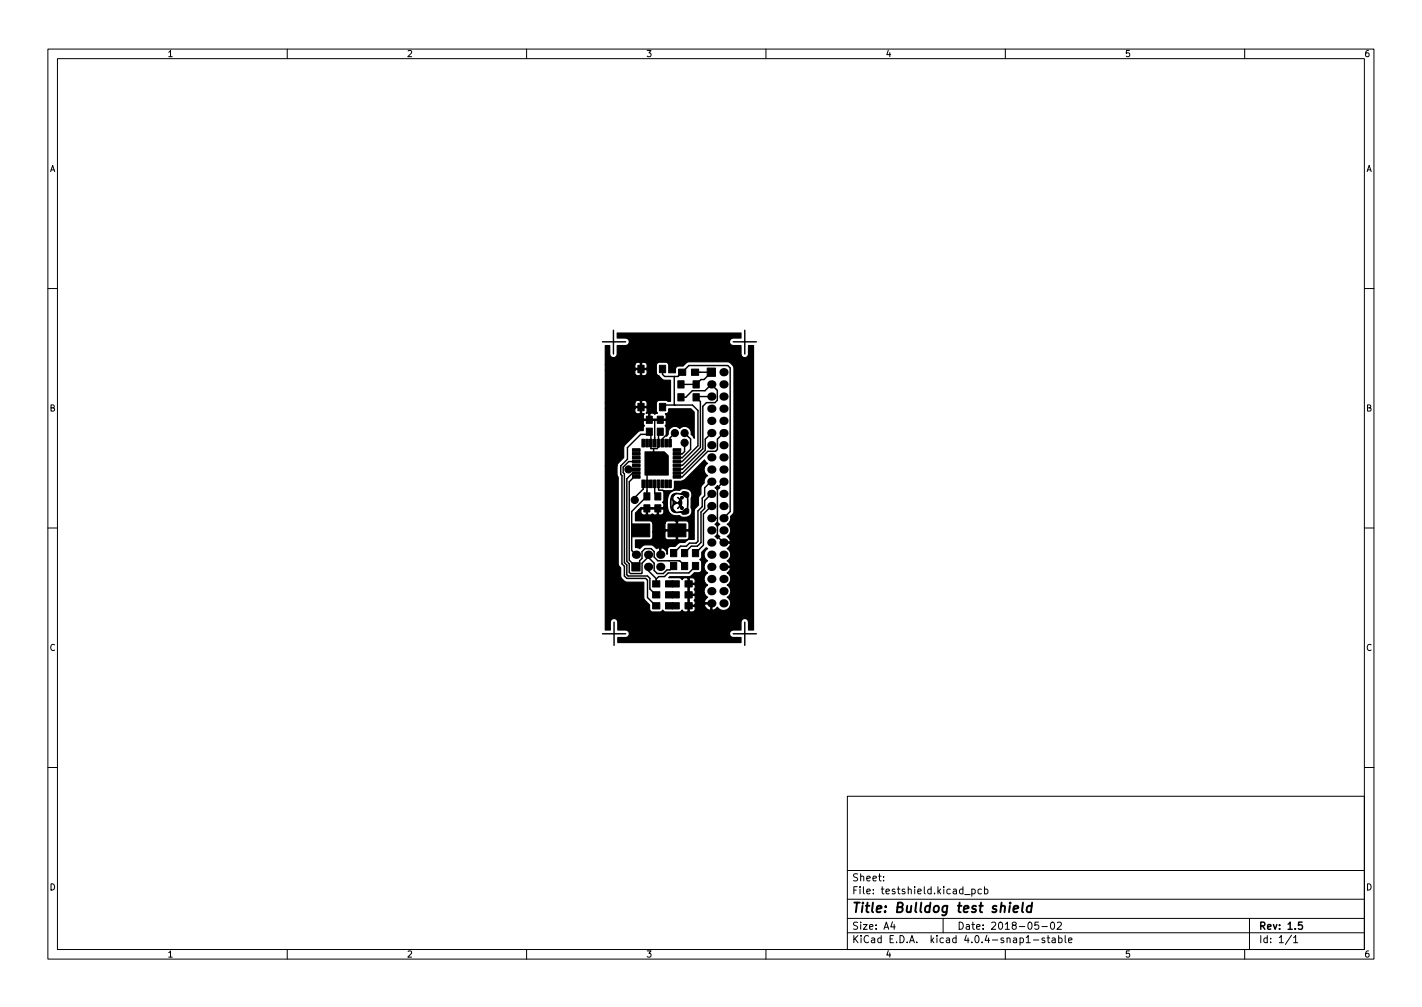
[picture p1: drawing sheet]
<svg xmlns="http://www.w3.org/2000/svg" width="297mm" height="210mm" viewBox="0 0 297 210" stroke-linecap="round" stroke-linejoin="round" font-family="sans-serif">
<defs><g id="words">
<text font-size="2.8" x="178" y="190.6">Title: Bulldog test shield</text>
<g font-size="2.1">
<text x="178" y="184">Sheet:</text>
<text x="178" y="186.7">File: testshield.kicad_pcb</text>
<text x="178" y="196.9">KiCad E.D.A. kicad 4.0.4-snap1-stable</text>
<text x="178" y="194.1">Size: A4</text>
<text x="200" y="194.1">Date: 2018-05-02</text>
<text x="263" y="194.1">Rev: 1.5</text>
<text x="263" y="196.9">Id: 1/1</text>
</g>
<g font-size="1.8">
<text x="35" y="11.9">1</text>
<text x="85" y="11.9">2</text>
<text x="135" y="11.9">3</text>
<text x="185" y="11.9">4</text>
<text x="235" y="11.9">5</text>
<text x="285" y="11.9">6</text>
<text x="10.3" y="35.9">A</text>
<text x="285.3" y="35.9">A</text>
<text x="10.3" y="85.9">B</text>
<text x="285.3" y="85.9">B</text>
<text x="10.3" y="135.9">C</text>
<text x="285.3" y="135.9">C</text>
<text x="10.3" y="185.9">D</text>
<text x="285.3" y="185.9">D</text>
<text x="35" y="199.9">1</text>
<text x="85" y="199.9">2</text>
<text x="135" y="199.9">3</text>
<text x="185" y="199.9">4</text>
<text x="235" y="199.9">5</text>
<text x="285" y="199.9">6</text>
</g>
</g></defs>
<g fill="none" stroke="#000" stroke-width=".21">
<path d="M10 10.2h277v190.1h-277zM12 12.2h273v186.1h-273zM60 10.2v2M110 10.2v2M160 10.2v2M210 10.2v2M260 10.2v2M10 60.2h2M285 60.2h2M10 110.2h2M285 110.2h2M10 160.2h2"/>
<path d="M177 166.3h108v32h-108zM285 160.2h2M60 198.3v2M110 198.3v2M160 198.3v2M177 194.8h108M177 191.8h108M177 187.8h108M177 181.8h108M184.6 183.8v.1M184.6 183v.1M186.4 192.5l-.3 1h.9"/>
<path d="M186.8 193v1M197 191.8v3M201.5 186.8h1.1M203 185.7l.4-.1 .3 .3-.1 .7h-.6M203 185.6v1.5M205 185.7l-.4-.1-.3 .3 .1 .7h.6M205.6 185.7l.5-.1 .3 .3-.2 .7h-.6M205.6 185.1v1.5M210 198.3v2M214.4 196.8h.8M215.9 196.3h1.1M216.9 192.5h-.7l-.1 .7 .3-.1 .5 .1 .1 .2-.1 .5-.2 .1-.6-.1"/>
<path d="M217.6 193.5h1.2M218.2 195.9l-.3-.1-.3 .2 .1 .3 .5 .1v.4h-.6M218.7 195.8h.6M218.9 195.3v1.3l.4 .2M219.6 192.6l.2-.1a.8 .8 0 0 1 .5 .8 .8 .8 0 0 1-.5 .7 1 1 0 0 1-.2-1.4zM219.8 195.9h.6v.9M220.4 196.2l-.5 .1-.2 .2 .2 .3h.5M220.9 192.7l.5-.2 .3 .5-.9 1h.9M221.1 195.9l.5-.1 .3 .3-.2 .7h-.6M221.1 195.3v1.5M222.5 195.3v1.3l.2 .2M223.2 196.3l.7-.1v-.3l-.5-.1-.2 .2 .1 .8h.6"/>
<path d="M260 198.3v2M261 191.8v6.5M269.8 195.3l-1.3 1.9M270.2 195.8l.4-.5v1.5M270.2 196.8h.9"/>
</g>
<g fill="none" stroke="#000" stroke-width=".3">
<path d="M125.9 71.4h4.8M128.1 69v4.9M133.9 77v10.2l.5 .4h2.2l.2 .2M138.4 77v1.2l.4 .4h2.8l2.3-2.3h8.1l.5 .5v30l-1.4 1.4M140.8 78.6v5.8l.2 .2M145.2 77.7h3.4l-1.5 1.5h-.7l-1 1.1h-3.2M153.2 71.4h4.8M155.6 69v4.9M132.9 96.4h-1.6l-1.1 1.1v1.2l.2 .2v18.6l.5 .5v2l.3 .3h4.1l.5 .5v2.2l1.3 1.2M132.9 98.8h-.8l-1.2 1.2v17.2l.5 .5v1.8l.3 .3h2.3l.1-.2v-2l1.2-1.1M132.9 99.6h-.4l-1.1 1v16.4l.8 .7v.5M132.9 98h-1.6"/>
<path d="M135.6 90.7h-1.8l-2.7 2.8v2.4l-1.4 1.4v1.8l.2 .2v18.4l.5 .5v2.1l.5 .5h4l.4 .4v3.6l1.8 1.7M135.6 87.6h.1M135.6 90.1v.6M136.5 93.7v3.6l-1.3 1.3-.1 5-3.1 3.2v8.1l.8 .9M136.8 87.8l.1-.2h2.2l.1 .2v3l-.8 .8v.9M136.8 87.8v4.7M137.9 90.1l-.3 .4v2.8l-.4 .4h-1.2v-3h-.4M137.9 87.6h.1M138.4 85h.5l-.4-.4h6.2l1.1 1.1v7.4l-3.3 3.3h-1.1M141 90.4h.1M141 90.4l-1 1v1.1M142.2 83h1l1.4-1.4h2.7l1.3-1.3 1.2 1.2v2.1l-.4 .5h-1.8l-.8 .7v8.9l-4.2 4.3h-1.2"/>
<path d="M143 92.5v1.8l-.5 .5h-1.1M143 90.4l1.3 1.3v2.1l-1.8 1.8h-1.1M148.6 90.4l-1.3 1.3v2.3l-4.7 4.8h-1.2M148.6 82.8h-3.1l-.1 .1 .9 .9v9.6l-3.7 3.8h-1.2M150.6 95.5h.5M151.1 90.4l-1.2 1.3v2.1l-.4 .4h-1.6l-5.4 5.4h-1.1M132 110.7h2M134.4 101v1.1l-1.8 1.8v.5M135.1 106.1h3.5l2.8 2.8v4.4l-.2 .1h-3.3v2.4M135.2 102.5h-.1M135.4 115.8v.5l1.3 1.3v1.5l.6 .7h1.3l.7-.8h.7l.7-.8M135.4 118.4v.7l1.7 1.7v1.1"/>
<path d="M136.8 101v2l.6 .6M137.6 101v1.2l.8 .2 .5 .5v2.7l-.5 .5M139.8 117.1h.1M141.9 117.1h.1M143 115.4v.1M143 118.2l-1-1.1h-4.6l-.7-.8v-1.1l-.7-.7h-1.3l-.6 .7v1.4l-.5 .5v.5l-.8 .8M145.3 118.2l-1.4 1.4h-4.3l-.8 .8h-1.2l-.5 .5M148.6 100.6l-1.4 1.2v1.7l-.5 .5v1.8l-.9 .9v6.3l-.4 .4h-1.4l-.6 .6h-1.2l-1.5 1.5M148.6 103.1l-1.4 1.4v1.7l-.8 .7v6.4l-.7 .7h-1.3l-1.4 1.4M148.6 108.2h1.3M148.6 105.7l-1.7 1.6v6.5l-1.6 1.7M151.1 100.6l-1.2 1.2v10.2l1.2 1.3"/>
<path d="M125.9 132.3h4.8M128.3 129.9v4.8M139.8 126.5h1.3M139.8 121.9h1.3M139.8 124.2h1.3M143.8 126l.6 .5h2.5l.5-.5h1.2M143.8 121.9v4.6M153.2 132.3h4.8M155.6 129.9v4.8M272 192.5h-.7l-.1 .7 .2-.1 .5 .1 .2 .2-.1 .5-.2 .1-.6-.1"/>
</g>
<path d="M211.7 189.8l1-.2-.1-.4h-.7l-.2 1 .2 .3 .6-.1M213.7 188.5l-.2 1.7 .2 .3M215.5 189.2a.66 .66 0 0 0-1 .3l-.1 .6 .2 .3h.8M215.6 188.5l-.3 2" fill="none" stroke="#000" stroke-width=".4"/>
<g fill="#000" stroke="#000" stroke-width=".21">
<path d="M133.2 76.3h1.3v1.5h-1.3zM137.7 76.3h1.3v1.5h-1.3zM141.6 79.5h1.3v1.5h-1.3zM141.7 77.1h1.5v1.3h-1.5zM144.8 79.5h1.3v1.5h-1.3zM144.4 77.1h1.5v1.3h-1.5zM147.7 76.9h1.8v1.7h-1.8zM132.1 93.7h1.6v.5h-1.6zM132.1 94.5h1.6v.5h-1.6zM132.1 95.3h1.6v.5h-1.6zM132.1 96.1h1.6v.5h-1.6zM132.1 96.9h1.6v.5h-1.6z"/>
<path d="M132.1 97.7h1.6v.5h-1.6zM132.1 98.5h1.6v.5h-1.6zM132.1 99.3h1.6v.5h-1.6zM133.2 84.2h1.3v1.6h-1.3zM134.1 91.7h.5v1.6h-.5zM134.9 91.7h.5v1.6h-.5zM135 86.9h1.3v1.5h-1.3zM135 89.4h1.3v1.5h-1.3zM135.7 91.7h.5v1.6h-.5zM136.5 91.7h.5v1.6h-.5zM137.3 91.7h.5v1.6h-.5zM137.3 86.9h1.2v1.5h-1.2z"/>
<path d="M137.3 89.4h1.2v1.5h-1.2zM137.7 84.2h1.3v1.6h-1.3zM138.1 91.7h.5v1.6h-.5zM138.9 91.7h.5v1.6h-.5zM139.7 91.7h.5v1.6h-.5zM140.6 99.3h1.6v.5h-1.6zM140.6 98.5h1.6v.5h-1.6zM140.6 97.7h1.6v.5h-1.6zM140.6 96.9h1.6v.5h-1.6zM140.6 96.1h1.6v.5h-1.6zM140.6 95.3h1.6v.5h-1.6zM140.6 94.5h1.6v.5h-1.6z"/>
<path d="M140.6 93.7h1.6v.5h-1.6zM141.6 82.2h1.3v1.5h-1.3zM144.8 82.2h1.3v1.5h-1.3zM132 109.4h3.7v2.7h-3.7zM132 117.5h1.7v1.7h-1.7zM134.1 100.2h.5v1.6h-.5zM134.9 100.2h.5v1.6h-.5zM135.7 100.2h.5v1.6h-.5zM134.5 105.4h1.3v1.5h-1.3zM134.5 102.9h1.3v1.5h-1.3zM136.5 100.2h.5v1.6h-.5zM137.3 100.2h.5v1.6h-.5z"/>
<path d="M136.8 105.4h1.2v1.5h-1.2zM136.8 102.9h1.2v1.5h-1.2zM138.1 100.2h.5v1.6h-.5zM138.9 100.2h.5v1.6h-.5zM139.5 109.4h3.8v2.7h-3.8zM139.7 100.2h.5v1.6h-.5zM140.1 117.4h1.3v1.5h-1.3zM140.1 114.7h1.3v1.5h-1.3zM142.4 114.7h1.3v1.5h-1.3zM142.4 117.4h1.3v1.5h-1.3zM142.1 104.2a1.22 1.22 0 0 1 0 1.6 2.05 2.05 0 0 0 0-1.6zM142.3 103.7h.2l-.1 .1 .1 .1 .1-.1-.1-.1a.3 .3 0 0 1 .2 .4 .3 .3 0 0 1-.5 0 .3 .3 0 0 1 .1-.4z"/>
<path d="M142.2 105.9l.3-.1-.1 .2 .2 .1 .1-.1-.2-.2a.3 .3 0 0 1 .2 .4 .3 .3 0 0 1-.4 .2 .3 .3 0 0 1-.1-.5zM140.4 103.3l.2-.1a.44 .44 0 0 1 .7-.1l-.3 .1v.1a1.06 1.06 0 0 0-.3 1.4v.6l.5-.3-.5-.3v-.2a.74 .74 0 0 0 1.3 .1l-.5-.8a1.32 1.32 0 0 1 0 2.4l.5-.7a.63 .63 0 0 0-.6-.4 .63 .63 0 0 0-.6 .3l-.2 .7 .4 .6-.1 .1a1.32 1.32 0 0 1-.3-1.7 1.74 1.74 0 0 1 .3-1.9 2.36 2.36 0 0 0-.7 2.1 1.29 1.29 0 0 0 .4 1.4 1.29 1.29 0 0 0 1.4 .1h.6l.5-.5 .4-.1 .1-2.3-.4-.1a2.06 2.06 0 0 0-1.5-.7h-.4v-.1h1.2a.35 .35 0 0 1 .1-.4 .35 .35 0 0 1 .4 0 .71 .71 0 0 1 .8 .4 .71 .71 0 0 1-.1 .8v2.3a.87 .87 0 0 1-.1 1.1 .87 .87 0 0 1-1.1 .1v-.4l-.5 .1a1.44 1.44 0 0 1-1.6-.3 1.44 1.44 0 0 1-.4-1.5l.1-1zM144.6 114.7h1.3v1.5h-1.3zM144.6 117.4h1.3v1.5h-1.3zM136.3 125.8h1.5v1.3h-1.5zM136.3 121.3h1.5v1.3h-1.5zM136.3 123.6h1.5v1.3h-1.5zM139 125.8h1.5v1.3h-1.5zM139 121.3h1.5v1.3h-1.5zM139 123.6h1.5v1.3h-1.5zM140.4 123.6h1.5v1.3h-1.5zM140.4 125.8h1.5v1.3h-1.5z"/>
<path d="M140.4 121.3h1.5v1.3h-1.5zM143.1 123.6h1.5v1.3h-1.5zM143.1 125.8h1.5v1.3h-1.5zM143.1 121.3h1.5v1.3h-1.5z"/>
<circle cx="131.3" cy="98" r=".75"/>
<circle cx="141" cy="90.4" r=".75"/>
<circle cx="143" cy="92.5" r=".75"/>
<circle cx="143" cy="90.4" r=".75"/>
<circle cx="132.6" cy="104.4" r=".75"/>
</g>
<g fill="#000">
<circle cx="151.1" cy="77.7" r=".86"/>
<circle cx="148.6" cy="80.3" r=".86"/>
<circle cx="148.6" cy="82.8" r=".86"/>
<circle cx="148.6" cy="87.9" r=".86"/>
<circle cx="148.6" cy="93" r=".86"/>
<circle cx="148.6" cy="90.4" r=".86"/>
<circle cx="148.6" cy="98" r=".86"/>
<circle cx="148.6" cy="85.3" r=".86"/>
<circle cx="148.6" cy="95.5" r=".86"/>
<circle cx="151.1" cy="80.3" r=".86"/>
<circle cx="151.1" cy="82.8" r=".86"/>
<circle cx="151.1" cy="93" r=".86"/>
<circle cx="151.1" cy="95.5" r=".86"/>
<circle cx="151.1" cy="85.3" r=".86"/>
<circle cx="151.1" cy="87.9" r=".86"/>
<circle cx="151.1" cy="90.4" r=".86"/>
<circle cx="151.1" cy="98" r=".86"/>
<circle cx="132.8" cy="115.8" r=".86"/>
<circle cx="135.4" cy="115.8" r=".86"/>
<circle cx="135.4" cy="118.4" r=".86"/>
<circle cx="137.9" cy="118.4" r=".86"/>
<circle cx="137.9" cy="115.8" r=".86"/>
<circle cx="148.6" cy="100.6" r=".86"/>
<circle cx="148.6" cy="115.8" r=".86"/>
<circle cx="148.6" cy="103.1" r=".86"/>
<circle cx="148.6" cy="105.7" r=".86"/>
<circle cx="148.6" cy="113.3" r=".86"/>
<circle cx="148.6" cy="118.4" r=".86"/>
<circle cx="148.6" cy="110.7" r=".86"/>
<circle cx="148.6" cy="108.2" r=".86"/>
<circle cx="151.1" cy="108.2" r=".86"/>
<circle cx="151.1" cy="100.6" r=".86"/>
<circle cx="151.1" cy="105.7" r=".86"/>
<circle cx="151.1" cy="110.7" r=".86"/>
<circle cx="151.1" cy="103.1" r=".86"/>
<circle cx="151.1" cy="115.8" r=".86"/>
<circle cx="151.1" cy="118.4" r=".86"/>
<circle cx="151.1" cy="113.3" r=".86"/>
<circle cx="148.6" cy="120.9" r=".86"/>
<circle cx="148.6" cy="126" r=".86"/>
<circle cx="148.6" cy="123.4" r=".86"/>
<circle cx="151.1" cy="123.4" r=".86"/>
<circle cx="151.1" cy="120.9" r=".86"/>
<circle cx="151.1" cy="126" r=".86"/>
</g>
<path d="M128.9 69.5h25.9v1.1h-1.9a.79 .79 0 0 0-.5 .9 .79 .79 0 0 0 .8 .7h1.6v1.7a.79 .79 0 0 0 .8 .8 .79 .79 0 0 0 .8-.8v-1.7h1v59.3h-1l-.1-1.9a.79 .79 0 0 0-.9-.5 .79 .79 0 0 0-.6 .8v1.6h-1.6a.79 .79 0 0 0-.8 .8 .79 .79 0 0 0 .8 .8h1.6v1.1h-25.7v-1.1h1.9a.79 .79 0 0 0 .5-.9 .79 .79 0 0 0-.8-.7h-1.6v-1.6a.79 .79 0 0 0-.8-.8 .79 .79 0 0 0-.8 .8v1.6h-1.1v-34.2h2.5v1.8l.2 .5v18.1l.1 .3 .4 .6 .1 2a1.82 1.82 0 0 0 1.2 1h3.6v3.5l1.2 1.2v.8a.65 .65 0 0 0 .6 .7l1.8-.1 .3-.3 .6 .4h2.9l.4-.2 .2-.2 .5 .4h.6l.1-.2v-1h.3v1l.1 .2 .9-.1 .2-.4v-.5l-.1-.2h-1.4v-2.3h.3v2.1l3.1-.1 .6 .9 .5 .2 .3-.1v-1.2h-1.2l-.2 .2h-2l.1-.1v-.5l-.2-.4 .2-.3v-.5l-.1-.2h-1.4v-2.3h.3v2.1h1.1l.1-.2v-.5l-.2-.3 .2-.4v-.5l-.1-.2h-1.4v-1.2h.3v1h1.1l.1-.2v-.5l-.2-.4-.9-.1-.4 .2-.1-.2h-.6l-.5 .4-.1-.2-.5-.2h-2.2l.2-.2h4l.5-.2 .6-.6h.9l.5-.2 .2-.5v-1.5l-.4-.6 .3-.3 .1-1.2 .9-.9 .3 .1-.3 .3a1.47 1.47 0 0 0 .3 2.3 1.45 1.45 0 0 0 0 2.5 1.45 1.45 0 0 0 0 2.6 1.45 1.45 0 0 0 0 2.5l-.5 .5-.2 .4 .2 .3 1.4-.1v1.5l.2 .1 .6-.2 .4-.4 .1 .2a1.51 1.51 0 0 0 2.3-.1 1.51 1.51 0 0 0-.4-2.2 1.45 1.45 0 0 0 0-2.5 1.45 1.45 0 0 0 0-2.6l.5-.5 .2-.4-.1-.2h-1.5v-.3h1.5l.1-.2-.2-.4-.5-.5 .3-.2a1.47 1.47 0 0 0-.3-2.4l.5-.4 .2-.5-.1-.2h-1.5v-.2h1.5l.1-.3-.2-.4-.5-.5 .3-.2a1.47 1.47 0 0 0-.3-2.3 1.37 1.37 0 0 0 .7-1.7l.5-.4 .2-.6v-30a1.69 1.69 0 0 0-1.3-1.3l-8.4 .1-.9 .8h-1l-.4 .2-.2 .5v.7h-1.4v-1.5l-.4-.6-1.6-.1a.65 .65 0 0 0-.6 .7v1.8l.6 .4a1.68 1.68 0 0 0 1.1 .9h1.3v4.4h-.6l-.5-.2h-1.3l-.4 .2-.2 .4v1.6l.2 .5-.5 .2-.4-.2h-.5l-.1 .1v1.1h3.2l.2-.1-.2-1a.75 .75 0 0 0 .7-1h4.6l.7 .6v5.5l-.6-.8a1.39 1.39 0 0 0-.7-1.5 1.39 1.39 0 0 0-1.7 .3 1.39 1.39 0 0 0-1.7-.3 1.39 1.39 0 0 0-.7 1.5l-.4 .4v-1.7l-.3-.5 .3-.4v-.6l-.2-.1h-4.5l-.1 .1v.6l.2 .4a.91 .91 0 0 0-.2 1l-.9 .1-.2 .1-2.8 2.8-.2 .6v2.1l-1.2 1.1-.2 .6h-2.5v-12h6.2l.1 .8 .4 .3h.5l.2-.2v-1.1h.2v1.1l.2 .2h.4l-.2 .4v.6l.1 .1h1v-1.1l-.1-.1h-.4l.2-.4v-.6l-.2-.2h-2.2l-.2 .2h-6.2v-1.2h6.2v.6l.2 .2h1v-1.2h.2v1.2h1l.2-.2-.1-.8-.4-.3h-.5l-.2 .1-.9-.1-.5 .5h-6.2v-6.8h6.2l.1 .9 .4 .3h.5l.2-.2v-1.1h.2v1.1l.2 .2 .7-.1 .3-.5v-.6l-.2-.1h-2.2l-.2 .1h-6.2v-1.2h6.2v.7l.2 .1h1v-1.1h.2v1.1h1l.2-.1-.1-.9-.4-.3h-.5l-.2 .2-.9-.2-.5 .5h-6.2v-3.9h1v2a.79 .79 0 0 0 .9 .5 .79 .79 0 0 0 .6-.8v-1.7h1.8a.79 .79 0 0 0 .8-.8 .79 .79 0 0 0-.8-.8h-1.8zM134.7 94.4h4.1l.8 .8v4h-4.9zM133.4 106.4h.5l.1 .9 .4 .2h.4l.2-.1v-1.1h.3v1.1l.1 .1h.5l.4-.2 .4 .2h.4l.2-.1v-1.1h.2v1.1l.2 .1h.5l.5-.5v-.6l-.2-.1h-4.5l-.1 .1h-.5l.5-.5 4.6 .1 .2-.1v-.6l-.3-.4h1l.2 1.6 .6 .8 .7 .4 1.1-.1 .6 .4 1.1-.1a1.49 1.49 0 0 0 .7-2.1l.1-2.8a1.57 1.57 0 0 0-1.8-1l-.7 .4h-1l-.7 .2-.7 .8-.2 1.5h-.9l.2-.5v-1.5l-.2-.4h1.7a.65 .65 0 0 0 .7-.7v-1.3h1.3l.9-.4 4.1-4.1 .6 .8a1.45 1.45 0 0 0 0 2.5 1.36 1.36 0 0 0-.7 1.5 1.24 1.24 0 0 0-.7 1v1.4l-.4 .5-.1 .3v1.5l-.7 .6-.2 .6v5.9l-1.3 .1-.6 .6h-1.2l-.9 .8h-.9a.65 .65 0 0 0-.7 .6v1h-.1a1.01 1.01 0 0 0-1.3-1.2l.1 1.4-.3 .1v-1.5l-.2-.1-.5 .2-.8-.8a2.28 2.28 0 0 0-2.7 .8l-.9-.3v-1.6h3.3l.3-.4 .1-1.3h2.5v1.2l.5 .5h1.7l.2-.1v-1.7h.2v1.7l.2 .1h1.7l.5-.5v-1.2l-.1-.1-7.4 .1v-1.7h2.5v1.2l.2 .1h2.2v-1.7h.2v1.7h2.3l.1-.1v-1.2l-.5-.5h-1.7l-.2 .1-.4-.1h-1.7l-.5 .5h-2.5l-.2-.4-.5-.2h-3v-1.6zM148.4 87.8l.3-.1v.3h-.2zM151 92.8h.3v.3h-.3zM151 82.7h.3v.2h-.3zM148.4 108.1h.3v.2h-.2zM149.4 112l.5-.5 .5 .5-.5 .5zM149.4 109.5l.5-.5 .5 .5-.5 .4zM149.4 101.8l.5-.4 .5 .4-.5 .5zM151 100.5l.3-.1v.3h-.3z" fill="#000" stroke="#000" stroke-width=".25"/>
<use href="#words"/>
</svg>
